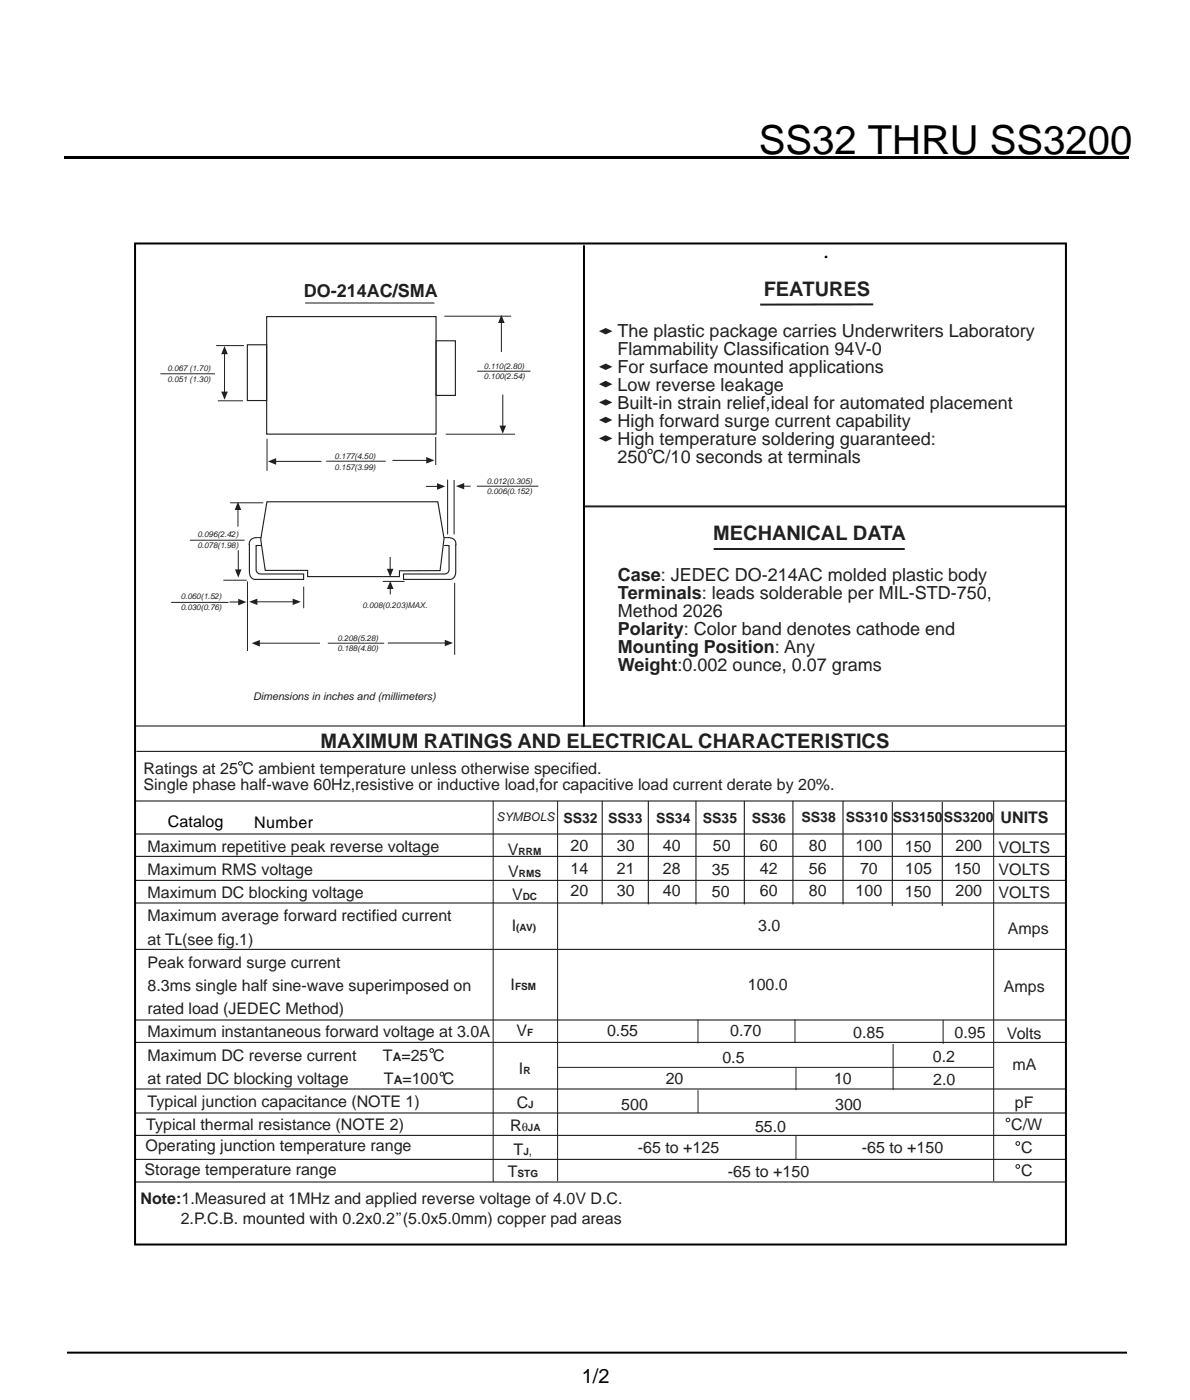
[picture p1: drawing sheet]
<svg xmlns="http://www.w3.org/2000/svg" width="210mm" height="247mm" viewBox="0 0 210 247" stroke-linecap="round" stroke-linejoin="round" font-family="sans-serif">
<defs><g id="words">
<text font-size="7.1" x="133.8" y="27.2">SS32 THRU SS3200</text>
<text font-size="4.2" x="145.2" y="45.4">.</text>
<g font-size="3.5" fill="#231f20">
<text x="134.7" y="52.3">FEATURES</text>
<text x="125.8" y="95.3">MECHANICAL DATA</text>
<text x="56.5" y="131.9">MAXIMUM RATINGS AND ELECTRICAL CHARACTERISTICS</text>
</g>
<text font-size="3.5" x="102.6" y="244">1/2</text>
<g font-size="3.2" fill="#231f20">
<text x="53.6" y="52.3">DO-214AC/SMA</text>
<text x="108.9" y="59.4">The plastic package carries Underwriters Laboratory</text>
<text x="108.9" y="62.6">Flammability Classification 94V-0</text>
<text x="108.9" y="65.8">For surface mounted applications</text>
<text x="108.9" y="68.9">Low reverse leakage</text>
<text x="108.9" y="72.1">Built-in strain relief,ideal for automated placement</text>
<text x="108.9" y="75.3">High forward surge current capability</text>
<text x="108.9" y="78.5">High temperature soldering guaranteed:</text>
<text x="108.9" y="81.6">250 C/10 seconds at terminals</text>
<text x="109" y="102.4">Case: JEDEC DO-214AC molded plastic body</text>
<text x="109" y="105.6">Terminals: leads solderable per MIL-STD-750,</text>
<text x="109" y="108.8">Method 2026</text>
<text x="109" y="112">Polarity: Color band denotes cathode end</text>
<text x="109" y="115.1">Mounting Position: Any</text>
<text x="109" y="118.3">Weight:0.002 ounce, 0.07 grams</text>
</g>
<g font-size="2.8" fill="#231f20">
<text x="25.3" y="136.5">Ratings at 25 C ambient temperature unless otherwise specified.</text>
<text x="25.3" y="139.3">Single phase half-wave 60Hz,resistive or inductive load,for capacitive load current derate by 20%.</text>
<text x="176.5" y="145.2">UNITS</text>
<text x="26" y="150.3">Maximum repetitive peak reverse voltage</text>
<text x="26" y="154.4">Maximum RMS voltage</text>
<text x="89.6" y="150.8">V</text>
<text x="89.6" y="154.8">V</text>
<text x="100.7" y="150.2">20</text>
<text x="100.7" y="154.1">14</text>
<text x="108.8" y="150.2">30</text>
<text x="108.8" y="154.1">21</text>
<text x="116.9" y="150.2">40</text>
<text x="116.9" y="154.1">28</text>
<text x="125.6" y="154.3">35</text>
<text x="125.7" y="150.2">50</text>
<text x="134" y="150.2">60</text>
<text x="134" y="154.1">42</text>
<text x="142.7" y="150.2">80</text>
<text x="142.7" y="154.1">56</text>
<text x="150.9" y="150.2">100</text>
<text x="151.7" y="154.1">70</text>
<text x="159.6" y="150.2">150</text>
<text x="159.7" y="154.2">105</text>
<text x="168.3" y="154.1">150</text>
<text x="168.5" y="150.2">200</text>
<text x="176.1" y="150.4">VOLTS</text>
<text x="176.1" y="154.4">VOLTS</text>
<text x="26" y="158.4">Maximum DC blocking voltage</text>
<text x="90.3" y="158.7">V</text>
<text x="100.7" y="158.1">20</text>
<text x="108.8" y="158.1">30</text>
<text x="116.9" y="158.1">40</text>
<text x="125.6" y="158.2">50</text>
<text x="134" y="158.1">60</text>
<text x="142.7" y="158.1">80</text>
<text x="150.9" y="158.1">100</text>
<text x="159.6" y="158.3">150</text>
<text x="168.5" y="158.1">200</text>
<text x="176.1" y="158.3">VOLTS</text>
<text x="26" y="162.5">Maximum average forward rectified current</text>
<text x="26" y="166.6">at T (see fig.1)</text>
<text x="90.3" y="164.2">I</text>
<text x="133.7" y="164.2">3.0</text>
<text x="177.8" y="164.7">Amps</text>
<text x="26" y="170.7">Peak forward surge current</text>
<text x="26" y="174.8">8.3ms single half sine-wave superimposed on</text>
<text x="26" y="178.9">rated load (JEDEC Method)</text>
<text x="90.1" y="174.7">I</text>
<text x="131.9" y="174.7">100.0</text>
<text x="177.1" y="175">Amps</text>
<text x="26" y="183">Maximum instantaneous forward voltage at 3.0A</text>
<text x="91.1" y="182.8">V</text>
<text x="107.1" y="182.8">0.55</text>
<text x="128.8" y="182.8">0.70</text>
<text x="150.5" y="183.1">0.85</text>
<text x="168.4" y="183">0.95</text>
<text x="177.6" y="183.2">Volts</text>
<text x="26" y="187.1">Maximum DC reverse current</text>
<text x="26" y="191.2">at rated DC blocking voltage</text>
<text x="67.6" y="187.1">T =25 C</text>
<text x="67.7" y="191.2">T =100 C</text>
<text x="91.5" y="189.4">I</text>
<text x="117.4" y="191.2">20</text>
<text x="127.4" y="187.4">0.5</text>
<text x="147.1" y="191.2">10</text>
<text x="164.6" y="187.3">0.2</text>
<text x="164.6" y="191.3">2.0</text>
<text x="178.6" y="188.8">mA</text>
<text x="26" y="195.3">Typical junction capacitance (NOTE 1)</text>
<text x="91.1" y="195.5">C</text>
<text x="109.6" y="195.7">500</text>
<text x="147.3" y="195.7">300</text>
<text x="179" y="195.5">pF</text>
<text x="25.7" y="203">Operating junction temperature range</text>
<text x="25.8" y="199.4">Typical thermal resistance (NOTE 2)</text>
<text x="90" y="199.5">R</text>
<text x="90.6" y="203.7">T</text>
<text x="112.5" y="203.4">-65 to +125</text>
<text x="133.2" y="199.7">55.0</text>
<text x="152" y="203.4">-65 to +150</text>
<text x="178.4" y="199.3">C/W</text>
<text x="180.1" y="203.4">C</text>
<text x="25.5" y="207.2">Storage temperature range</text>
<text x="89.6" y="207.5">T</text>
<text x="128.4" y="207.6">-65 to +150</text>
<text x="180.1" y="207.4">C</text>
<text x="24.8" y="212.5">Note:1.Measured at 1MHz and applied reverse voltage of 4.0V D.C.</text>
<text x="31.9" y="216">2.P.C.B. mounted with 0.2x0.2”(5.0x5.0mm) copper pad areas</text>
</g>
<g font-size="2.8">
<text x="29.6" y="145.9">Catalog</text>
<text x="44.8" y="146">Number</text>
</g>
<g font-size="2.5" fill="#231f20">
<text x="99.4" y="145.1">SS32</text>
<text x="107.3" y="145.1">SS33</text>
<text x="115.7" y="145.1">SS34</text>
<text x="124" y="145.1">SS35</text>
<text x="132.6" y="145.1">SS36</text>
<text x="141.4" y="145">SS38</text>
<text x="149.2" y="145">SS310</text>
<text x="157.5" y="145">SS3150</text>
<text x="166.5" y="145">SS3200</text>
</g>
<g font-size="2.1" fill="#231f20">
<text x="87.6" y="144.9">SYMBOLS</text>
<text x="30.9" y="166.6">L</text>
<text x="69.3" y="187.1">A</text>
<text x="69.4" y="191.2">A</text>
<text x="92" y="199.5">θ</text>
<text x="93.3" y="203.7">,</text>
</g>
<text font-size="1.9" fill="#231f20" x="44.7" y="123.5">Dimensions in inches and (millimeters)</text>
<g font-size="1.8" fill="#231f20">
<text x="91.5" y="150.8">RRM</text>
<text x="91.5" y="154.8">RMS</text>
<text x="92.2" y="158.7">DC</text>
<text x="91" y="164.2">(AV)</text>
<text x="90.9" y="174.7">FSM</text>
<text x="93" y="182.8">F</text>
<text x="92.3" y="189.4">R</text>
<text x="93.2" y="195.5">J</text>
<text x="92.3" y="203.7">J</text>
<text x="93.1" y="199.5">JA</text>
<text x="91.3" y="207.5">STG</text>
</g>
<g font-size="1.4" fill="#231f20">
<text x="29.5" y="65.4">0.067 (1.70)</text>
<text x="85.4" y="65">0.110(2.80)</text>
<text x="29.5" y="67.3">0.051 (1.30)</text>
<text x="85.4" y="66.9">0.100(2.54)</text>
<text x="59" y="81">0.177(4.50)</text>
<text x="59" y="82.9">0.157(3.99)</text>
<text x="85.9" y="85.3">0.012(0.305)</text>
<text x="85.9" y="87.2">0.006(0.152)</text>
<text x="34.8" y="94.8">0.096(2.42)</text>
<text x="34.8" y="96.7">0.078(1.98)</text>
<text x="31.9" y="105.7">0.060(1.52)</text>
<text x="31.9" y="107.6">0.030(0.76)</text>
<text x="63.9" y="107.2">0.008(0.203)MAX.</text>
<text x="59.5" y="113">0.208(5.28)</text>
<text x="59.5" y="114.9">0.188(4.80)</text>
</g>
</g></defs>
<g fill="none" stroke="#231f20" stroke-width=".2">
<path d="M23.8 128.1h164.2M24.1 132.5h163.9M23.8 147.1h164.3M23.8 141.3h164.3M23.9 155.3h164M23.9 151.1h164M23.9 159.3h164M23.8 167.5h164.3M23.9 179.9h164M23.9 196.3h164M23.9 183.9h164M23.9 192.1h164"/>
<path d="M23.8 200.3h164.3M23.8 204.5h164.3M23.8 208.5h164.3"/>
</g>
<g fill="none" stroke="#231f20" stroke-width=".18">
<circle cx="42.4" cy="134.7" r=".33"/>
<circle cx="76.2" cy="185.3" r=".33"/>
<circle cx="77.9" cy="189.5" r=".33"/>
<circle cx="177.8" cy="197.6" r=".32"/>
<circle cx="179.5" cy="201.7" r=".33"/>
<circle cx="179.5" cy="205.8" r=".33"/>
</g>
<g fill="#231f20">
<path d="M105.7 58.4l1.1-.5 1.2 .5-1.2 .6z" fill-rule="evenodd"/>
<path d="M105.7 64.7l1.1-.6 1.2 .6-1.2 .6z" fill-rule="evenodd"/>
<path d="M105.7 71l1.1-.6 1.2 .6-1.2 .5z" fill-rule="evenodd"/>
<path d="M105.7 74.1l1.1-.6 1.2 .6-1.2 .5z" fill-rule="evenodd"/>
<path d="M105.7 67.8l1.1-.6 1.2 .6-1.2 .5z" fill-rule="evenodd"/>
</g>
<circle cx="114.7" cy="79.6" r=".38" fill="none" stroke="#231f20" stroke-width=".18"/>
<path d="M154 53.7h-19.9" fill="none" stroke="#231f20" stroke-width=".35"/>
<path d="M105.7 77.3l1.1-.5 1.2 .5-1.2 .6z" fill-rule="evenodd" fill="#231f20"/>
<path d="M102.9 89.3h85.3M125.9 96.8h33.7" fill="none" stroke="#231f20" stroke-width=".35"/>
<path d="M53.8 53.4h22.8M57.5 81.4h10.5M69.2 81.2h6.1" fill="none" stroke="#231f20" stroke-width=".18"/>
<path d="M47 55.8h29.9v20.8h-29.9zM43.6 60.8h3.4v9.9h-3.4zM76.9 60.1h3.4v9.7h-3.4z" fill="none" stroke="#231f20" stroke-width=".2"/>
<path d="M75.2 80.6l1.4 .6-1.4 .6z" fill="#231f20"/>
<path d="M76.9 77.1v4.9M48.6 81.4h8.1" fill="none" stroke="#231f20" stroke-width=".18"/>
<path d="M47.3 81.4l1.4-.6v1.2z" fill="#231f20"/>
<path d="M38.1 61h4.9M38.4 70.7h4.5M39.6 62.4v6.7M47.1 77.4v5.6" fill="none" stroke="#231f20" stroke-width=".18"/>
<g fill="#231f20">
<path d="M39.6 61l.6 1.5h-1.2z"/>
<path d="M39 69.1h1.2l-.6 1.4z"/>
</g>
<path d="M78.4 55.8h11.8M88.4 56.9v5.2" fill="none" stroke="#231f20" stroke-width=".18"/>
<path d="M88.4 55.5l.6 1.5h-1.1z" fill="#231f20"/>
<path d="M84.2 65.5h9.4M88.7 69.6v5.5" fill="none" stroke="#231f20" stroke-width=".18"/>
<path d="M88.1 75.1h1.2l-.6 1.4z" fill="#231f20"/>
<path d="M78.6 76.6h12.2M67.5 102.6h3.8M68.8 103.8v1" fill="none" stroke="#231f20" stroke-width=".18"/>
<path d="M47.1 88.5h30.1l1.1 6.5-.7 5.6-7.1 .1v1h-16.2v-1.1h-7.5l-.8-5.5z" fill="none" stroke="#231f20" stroke-width=".2"/>
<path d="M68.8 102.5l.6 1.4h-1.1z" fill="#231f20"/>
<path d="M68.8 98.2v2.2" fill="none" stroke="#231f20" stroke-width=".18"/>
<path d="M68.2 100.3h1.2l-.6 1.5z" fill="#231f20"/>
<path d="M68.4 113.4h10.2M80.2 102.8v12.7" fill="none" stroke="#231f20" stroke-width=".18"/>
<path d="M78.5 112.9l1.4 .5-1.4 .6z" fill="#231f20"/>
<path d="M45.7 113.5h10.7M57.8 113.5h10" fill="none" stroke="#231f20" stroke-width=".18"/>
<path d="M44.4 113.5l1.4-.6v1.2z" fill="#231f20"/>
<path d="M43.7 102.6v12.2M45.3 106.2h6.4M53.6 103.5v3.8" fill="none" stroke="#231f20" stroke-width=".18"/>
<g fill="#231f20">
<path d="M44 106.2l1.4-.6v1.1z"/>
<path d="M51.6 105.6l1.5 .6-1.5 .5z"/>
</g>
<path d="M40.5 106.2h1.6" fill="none" stroke="#231f20" stroke-width=".18"/>
<path d="M42 105.6l1.5 .6-1.5 .6z" fill="#231f20"/>
<path d="M42 97v3.5M30.2 106.3h10.1M39.4 102.3h4.1" fill="none" stroke="#231f20" stroke-width=".18"/>
<path d="M41.4 100.4h1.2l-.6 1.5z" fill="#231f20"/>
<path d="M42 89.9v3" fill="none" stroke="#231f20" stroke-width=".18"/>
<path d="M42 88.5l.6 1.5h-1.2z" fill="#231f20"/>
<path d="M40.6 88.7h5.8M79 84.6v9.7M80.1 84.7v9.6M81.8 85.8h1.2" fill="none" stroke="#231f20" stroke-width=".18"/>
<path d="M80.4 85.8l1.5-.6v1.1z" fill="#231f20"/>
<path d="M75.1 85.8h2.1M84.1 85.8h10.9" fill="none" stroke="#231f20" stroke-width=".18"/>
<path d="M77.1 85.2l1.4 .6-1.4 .6z" fill="#231f20"/>
<g fill="none" stroke="#231f20" stroke-width=".18">
<path d="M28.3 65.9h9.6M33.5 95.3h9.6M45.4 94.8h.7M78.3 94.8h.7M87 141.3v67.2M98.4 141.3v67M175.3 141.3v67.1M123.1 179.8v4.2M140.2 179.8v4.2M166.4 179.9v4.2M98.3 188.3h76.9M123.1 192.3v4"/>
<path d="M140.4 188.3v4M157.5 184.1v8.1M140.4 200.4v4.1"/>
</g>
<path d="M44 96l.1 5.5a1.05 1.05 0 0 0 1.2 .7h8.3v-1h-7.7l-.4-.1-.3-.6v-4.3l.8 .1M45.4 94.8l-.7 .1a1.06 1.06 0 0 0-.7 1.2M79 94.8l.7 .1a1.06 1.06 0 0 1 .7 1.2M80.4 96l-.1 5.5a1.05 1.05 0 0 1-1.2 .7h-7.9v-1h7.3l.4-.1 .3-.6v-4.3l-.8 .1M106.2 141.3v18.2M114.4 141.3v18.2M122.8 141.3v18.2M131.3 141.3v18.2M139.9 141.3v18.2M148.7 141.3v18.2M157.4 141.5v18.3M166.2 141.5v18.3" fill="none" stroke="#231f20" stroke-width=".2"/>
<path d="M23.8 42.9h164.2v176.6h-164.2zM103 43.3v84.9M11.8 238.6h187" fill="none" stroke="#000" stroke-width=".35"/>
<path d="M11.3 27.8h187.8" fill="none" stroke="#000" stroke-width=".36"/>
<use href="#words"/>
</svg>
